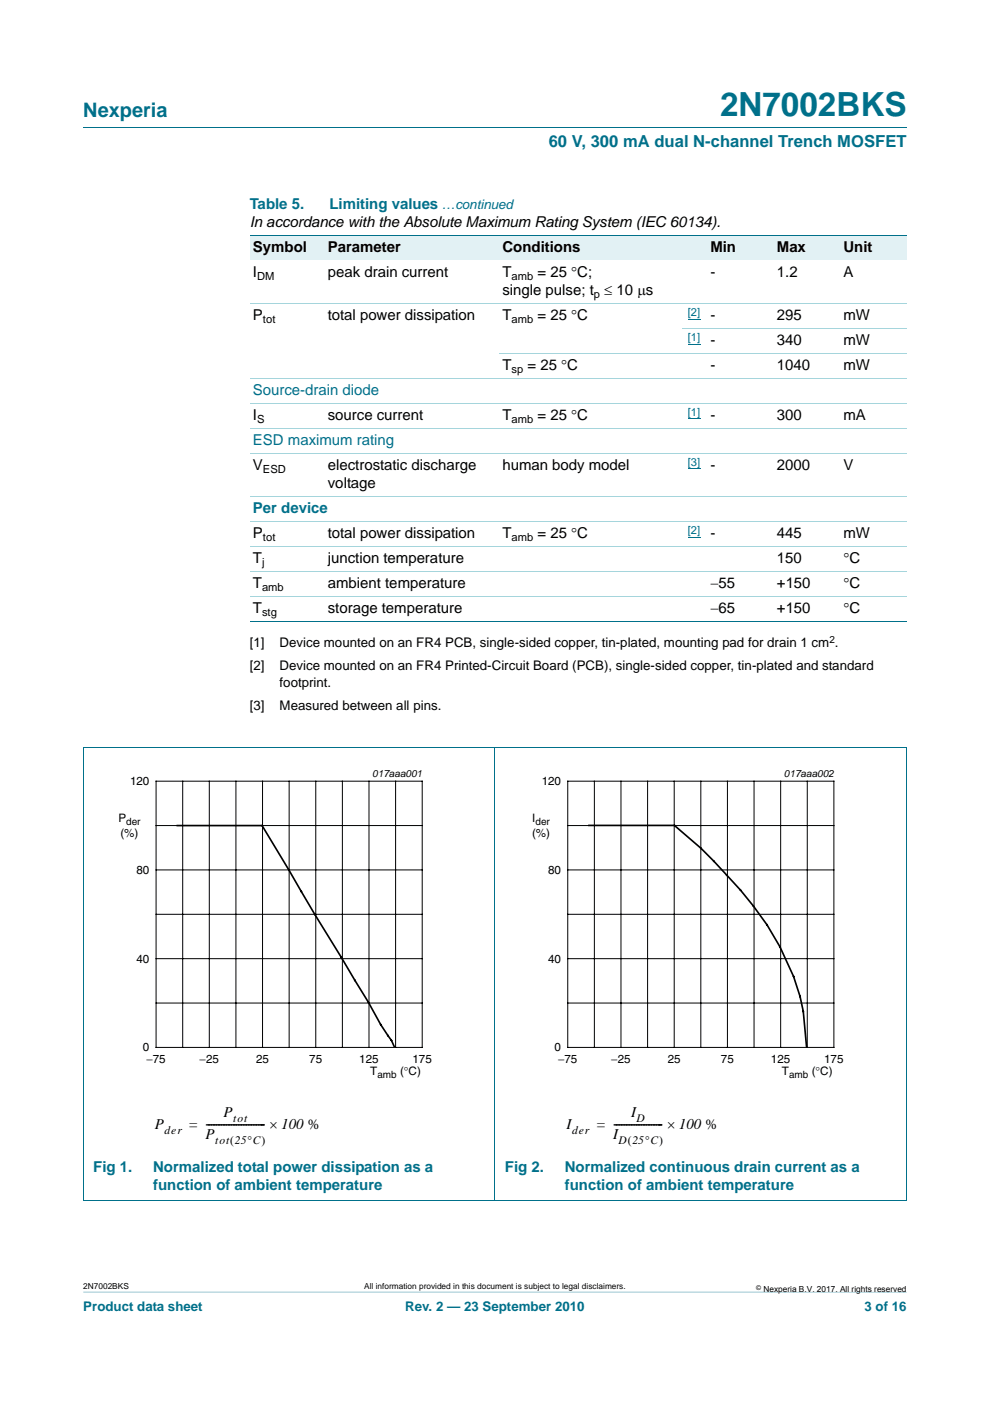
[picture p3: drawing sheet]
<svg xmlns="http://www.w3.org/2000/svg" width="210mm" height="297mm" viewBox="0 0 210 297" stroke-linecap="round" stroke-linejoin="round" font-family="sans-serif">
<defs><g id="words">
<text font-size="7" fill="#00708a" x="152.7" y="24.6">2N7002BKS</text>
<text font-size="4.2" fill="#00708a" x="17.7" y="24.9">Nexperia</text>
<text font-size="3.5" fill="#00708a" x="116.4" y="31.1">60 V, 300 mA dual N-channel Trench MOSFET</text>
<g font-size="3.2" fill="#00708a">
<text x="53" y="44.3">Table 5.</text>
<text x="69.9" y="44.3">Limiting values</text>
<text x="53.7" y="83.8">Source-drain diode</text>
<text x="53.7" y="94.4">ESD maximum rating</text>
<text x="53.7" y="108.8">Per device</text>
<text x="19.8" y="248.5">Fig 1.</text>
<text x="32.5" y="248.5">Normalized total power dissipation as a</text>
<text x="107.1" y="248.5">Fig 2.</text>
<text x="119.8" y="248.5">Normalized continuous drain current as a</text>
<text x="32.5" y="252.3">function of ambient temperature</text>
<text x="119.8" y="252.3">function of ambient temperature</text>
</g>
<g font-size="3.2">
<text x="53" y="48.2">In accordance with the Absolute Maximum Rating System (IEC 60134).</text>
<text x="53.7" y="53.4">Symbol</text>
<text x="69.5" y="53.4">Parameter</text>
<text x="106.6" y="53.4">Conditions</text>
<text x="150.7" y="53.4">Min</text>
<text x="164.8" y="53.4">Max</text>
<text x="178.9" y="53.4">Unit</text>
<text x="53.7" y="58.7">I</text>
<text x="69.5" y="58.7">peak drain current</text>
<text x="106.6" y="58.7">T</text>
<text x="114" y="58.7">= 25 °C;</text>
<text x="150.7" y="58.7">-</text>
<text x="164.8" y="58.7">1.2</text>
<text x="178.9" y="58.7">A</text>
<text x="106.6" y="62.6">single pulse; t ≤ 10 μs</text>
<text x="53.7" y="67.9">P</text>
<text x="69.5" y="67.9">total power dissipation</text>
<text x="106.6" y="67.9">T</text>
<text x="114" y="67.9">= 25 °C</text>
<text x="150.7" y="67.9">-</text>
<text x="164.8" y="67.9">295</text>
<text x="178.9" y="67.9">mW</text>
<text x="150.7" y="73.2">-</text>
<text x="164.8" y="73.2">340</text>
<text x="178.9" y="73.2">mW</text>
<text x="106.6" y="78.5">T</text>
<text x="111.9" y="78.5">= 25 °C</text>
<text x="150.7" y="78.5">-</text>
<text x="164.8" y="78.5">1040</text>
<text x="178.9" y="78.5">mW</text>
<text x="53.7" y="89.1">I</text>
<text x="69.5" y="89.1">source current</text>
<text x="106.6" y="89.1">T</text>
<text x="114" y="89.1">= 25 °C</text>
<text x="150.7" y="89.1">-</text>
<text x="164.8" y="89.1">300</text>
<text x="178.9" y="89.1">mA</text>
<text x="53.7" y="99.7">V</text>
<text x="69.5" y="99.7">electrostatic discharge</text>
<text x="106.6" y="99.7">human body model</text>
<text x="150.7" y="99.7">-</text>
<text x="164.8" y="99.7">2000</text>
<text x="178.9" y="99.7">V</text>
<text x="69.5" y="103.5">voltage</text>
<text x="53.7" y="114.1">P</text>
<text x="53.7" y="119.4">T</text>
<text x="69.5" y="114.1">total power dissipation</text>
<text x="69.5" y="119.4">junction temperature</text>
<text x="106.6" y="114.1">T</text>
<text x="114" y="114.1">= 25 °C</text>
<text x="150.7" y="114.1">-</text>
<text x="164.8" y="119.4">150</text>
<text x="164.8" y="114.1">445</text>
<text x="178.9" y="114.1">mW</text>
<text x="178.9" y="119.4">°C</text>
<text x="53.7" y="124.7">T</text>
<text x="69.5" y="124.7">ambient temperature</text>
<text x="150.7" y="124.7">−55</text>
<text x="164.8" y="124.7">+150</text>
<text x="178.9" y="124.7">°C</text>
<text x="53.7" y="130">T</text>
<text x="69.5" y="130">storage temperature</text>
<text x="150.7" y="130">−65</text>
<text x="164.8" y="130">+150</text>
<text x="178.9" y="130">°C</text>
<text x="32.9" y="239.5">P</text>
<text x="40.2" y="239.5">= ----------------------- × 100 %</text>
<text x="47.4" y="236.8">P</text>
<text x="120.2" y="239.5">I</text>
<text x="126.6" y="239.5">= ------------------- × 100 %</text>
<text x="133.9" y="236.8">I</text>
<text x="43.6" y="241.5">P</text>
<text x="130" y="241.5">I</text>
</g>
<g font-size="2.8" fill="#00708a">
<text x="93.7" y="44.3">…continued</text>
<text x="17.7" y="277.9">Product data sheet</text>
<text x="86" y="277.9">Rev. 2 — 23 September 2010</text>
<text x="183.4" y="277.9">3 of 16</text>
</g>
<g font-size="2.8">
<text x="53" y="137.2">[1]</text>
<text x="59.3" y="137.2">Device mounted on an FR4 PCB, single-sided copper, tin-plated, mounting pad for drain 1 cm .</text>
<text x="53" y="142.1">[2]</text>
<text x="59.3" y="142.1">Device mounted on an FR4 Printed-Circuit Board (PCB), single-sided copper, tin-plated and standard</text>
<text x="59.3" y="145.6">footprint.</text>
<text x="53" y="150.6">[3]</text>
<text x="59.3" y="150.6">Measured between all pins.</text>
</g>
<g font-size="2.5">
<text x="27.6" y="166.5">120</text>
<text x="114.9" y="166.5">120</text>
<text x="25.1" y="174.4">P</text>
<text x="25.5" y="177.4">(%)</text>
<text x="112.9" y="177.4">(%)</text>
<text x="112.9" y="174.4">I</text>
<text x="28.9" y="185.3">80</text>
<text x="116.3" y="185.3">80</text>
<text x="28.9" y="204.1">40</text>
<text x="116.3" y="204.1">40</text>
<text x="30.3" y="222.9">0</text>
<text x="31.1" y="225.5">−75</text>
<text x="42.3" y="225.5">−25</text>
<text x="54.3" y="225.5">25</text>
<text x="65.6" y="225.5">75</text>
<text x="76.2" y="225.5">125</text>
<text x="78.5" y="228">T</text>
<text x="84.9" y="228">(°C)</text>
<text x="87.5" y="225.5">175</text>
<text x="117.6" y="222.9">0</text>
<text x="118.4" y="225.5">−75</text>
<text x="129.7" y="225.5">−25</text>
<text x="141.6" y="225.5">25</text>
<text x="152.9" y="225.5">75</text>
<text x="163.5" y="225.5">125</text>
<text x="165.9" y="228">T</text>
<text x="172.2" y="228">(°C)</text>
<text x="174.8" y="225.5">175</text>
<text x="49.5" y="237.8">tot</text>
<text x="135" y="237.8">D</text>
<text x="34.9" y="240.5">der</text>
<text x="45.6" y="242.6">tot 25°C)</text>
<text x="48.8" y="242.6">(</text>
<text x="121.3" y="240.5">der</text>
<text x="131.2" y="242.6">D 25°C)</text>
<text x="133.2" y="242.6">(</text>
</g>
<g font-size="2.4">
<text x="54.5" y="59.3">DM</text>
<text x="108.5" y="59.3">amb</text>
<text x="126" y="63.2">p</text>
<text x="55.8" y="68.5">tot</text>
<text x="108.5" y="68.5">amb</text>
<text x="108.5" y="79.1">sp</text>
<text x="54.5" y="89.6">S</text>
<text x="108.5" y="89.6">amb</text>
<text x="55.8" y="100.2">ESD</text>
<text x="55.6" y="120">j</text>
<text x="55.8" y="114.7">tot</text>
<text x="108.5" y="114.7">amb</text>
<text x="55.6" y="125.3">amb</text>
<text x="55.6" y="130.6">stg</text>
</g>
<g font-size="2.4" fill="#00f">
<text x="145.9" y="67">[2]</text>
<text x="145.9" y="72.2">[1]</text>
<text x="145.9" y="88.1">[1]</text>
<text x="145.9" y="98.7">[3]</text>
<text x="145.9" y="113.2">[2]</text>
</g>
<g font-size="2.1">
<text x="175.9" y="136.3">2</text>
<text x="79" y="164.8">017aaa001</text>
<text x="166.3" y="164.8">017aaa002</text>
<text x="26.8" y="174.9">der</text>
<text x="113.6" y="174.9">der</text>
<text x="80.1" y="228.5">amb</text>
<text x="167.4" y="228.5">amb</text>
</g>
<g font-size="1.8">
<text x="17.7" y="273.3">2N7002BKS</text>
<text x="77.2" y="273.3">All information provided in this document is subject to legal disclaimers.</text>
<text x="161.9" y="273.9">Nexperia B.V. 2017. All rights reserved</text>
</g>
<text font-size="1.4" x="160.4" y="273.4">©</text>
</g></defs>
<path d="M17.7 273.9l174.6 .1z" fill="#00708a"/>
<path d="M17.7 27h174.6" fill="none" stroke="#00708a" stroke-width=".21"/>
<path d="M145.9 67.6h2.6M145.9 72.9h2.6M145.9 88.8h2.6M145.9 99.4h2.6M145.9 113.9h2.6" fill="none" stroke="#00f" stroke-width=".21"/>
<g fill="#e2f1f4">
<path d="M53 49.9h15.8v5.3h-15.8z"/>
<path d="M68.8 49.9h37.1v5.3h-37.1z"/>
<path d="M105.9 49.9h38.8v5.3h-38.8z"/>
<path d="M144.7 49.9h19.4v5.3h-19.4z"/>
<path d="M164.1 49.9h14.1v5.3h-14.1z"/>
<path d="M178.2 49.9h14.1v5.3h-14.1z"/>
</g>
<path d="M53 49.9h139.3M53 131.8h139.3M105 158.5v96M17.6 254.5h174.7M17.7 254.4v-95.8h174.6v95.8" fill="none" stroke="#00708a" stroke-width=".21"/>
<path d="M53 64.4h139.3M105.9 75h86.4M144.7 69.7h47.6M53 80.2h139.3M53 85.5h139.3M53 90.8h139.3M53 96.1h139.3M53 105.3h139.3M53 110.6h139.3M53 115.9h139.3M53 121.2h139.3M53 126.5h139.3" fill="none" stroke="#a5d5dc" stroke-width=".21"/>
<g fill="none" stroke="#000" stroke-width=".21">
<path d="M33.1 165.6h56.5v56.5h-56.5zM33.1 175h56.5M38.8 165.6v56.5M44.4 165.6v56.5M50 165.6v56.5M55.7 165.6v56.5M61.3 165.6v56.5M67 165.6v56.5M72.6 165.6v56.5M78.3 165.6v56.5M83.9 165.6v56.5M120.4 165.6h56.5v56.5h-56.5z"/>
<path d="M120.4 175h56.5M126.1 165.6v56.5M131.7 165.6v56.5M137.4 165.6v56.5M143 165.6v56.5M148.6 165.6v56.5M154.3 165.6v56.5M159.9 165.6v56.5M165.6 165.6v56.5M171.2 165.6v56.5M33.1 184.4h56.5M33.1 193.8h56.5"/>
<path d="M120.4 184.4h56.5M120.4 193.8h56.5M33.1 203.3h56.5M33.1 212.7h56.5M120.4 203.3h56.5M120.4 212.7h56.5"/>
</g>
<path d="M20.4 162.8h81.9v66.3h-81.9zM107.7 162.8h81.9v66.3h-81.9z" fill="none" stroke="#fff" stroke-width=".21"/>
<path d="M37.6 175h18l11.2 18.8 11.3 18.7 2.7 4.8 2.2 3.3 .6 1.3M124.9 175h18.1a110.8 110.8 0 0 1 19.7 21.1 47 47 0 0 1 8.4 25.7" fill="none" stroke="#000" stroke-width=".35"/>
<use href="#words"/>
</svg>
